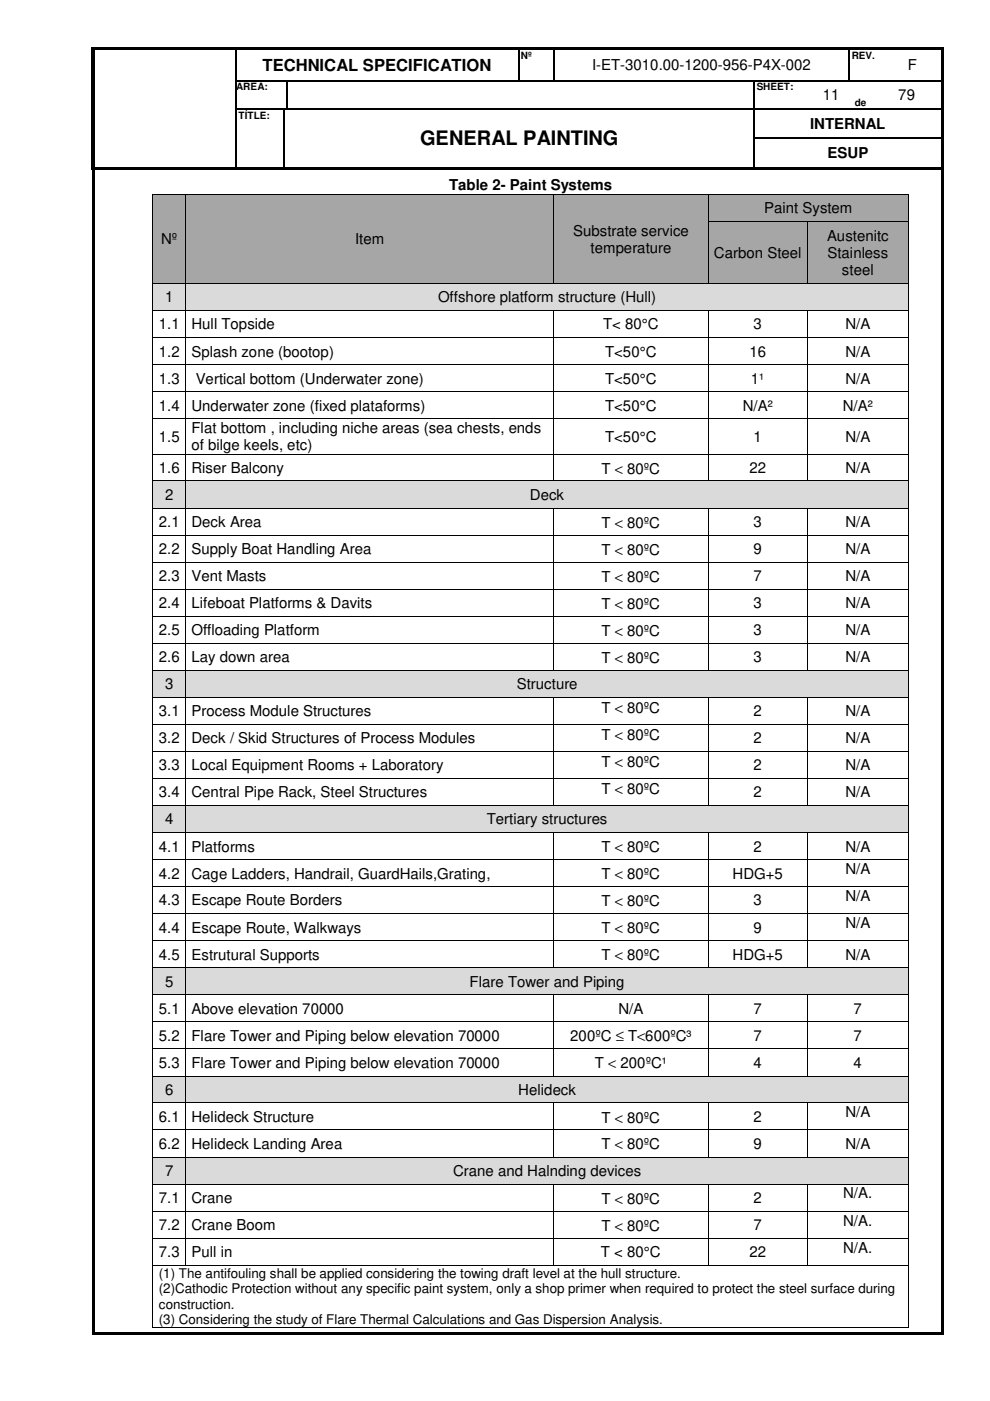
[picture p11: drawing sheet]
<svg xmlns="http://www.w3.org/2000/svg" width="210mm" height="297mm" viewBox="0 0 210 297" stroke-linecap="round" stroke-linejoin="round" font-family="sans-serif">
<defs><g id="words">
<text font-size="4.2" x="89.1" y="30.8">GENERAL PAINTING</text>
<text font-size="3.5" x="55.6" y="15">TECHNICAL SPECIFICATION</text>
<g font-size="3.2">
<text x="125.5" y="14.9">I-ET-3010.00-1200-956-P4X-002</text>
<text x="192.5" y="14.9">F</text>
<text x="174.5" y="21.3">11</text>
<text x="190.5" y="21.3">79</text>
<text x="171.7" y="27.3">INTERNAL</text>
<text x="175.5" y="33.5">ESUP</text>
<text x="95.2" y="40.4">Table 2- Paint Systems</text>
<text x="162" y="45.3">Paint System</text>
<text x="34.2" y="51.8">Nº</text>
<text x="75.3" y="51.8">Item</text>
<text x="121.5" y="50">Substrate service</text>
<text x="125.2" y="53.6">temperature</text>
<text x="175.3" y="51.1">Austenitc</text>
<text x="151.4" y="54.7">Carbon Steel</text>
<text x="175.4" y="54.7">Stainless</text>
<text x="178.5" y="58.3">steel</text>
<text x="35" y="64.1">1</text>
<text x="92.9" y="64.1">Offshore platform structure (Hull)</text>
<text x="33.7" y="69.9">1.1</text>
<text x="40.6" y="69.9">Hull Topside</text>
<text x="127.9" y="69.9">T&lt; 80°C</text>
<text x="159.8" y="69.9">3</text>
<text x="179.2" y="69.9">N/A</text>
<text x="33.7" y="75.6">1.2</text>
<text x="40.6" y="75.6">Splash zone (bootop)</text>
<text x="128.3" y="75.6">T&lt;50°C</text>
<text x="158.9" y="75.6">16</text>
<text x="179.2" y="75.6">N/A</text>
<text x="33.7" y="81.3">1.3</text>
<text x="41.5" y="81.3">Vertical bottom (Underwater zone)</text>
<text x="128.3" y="81.3">T&lt;50°C</text>
<text x="159.2" y="81.3">1¹</text>
<text x="179.2" y="81.3">N/A</text>
<text x="33.7" y="87.1">1.4</text>
<text x="40.6" y="87.1">Underwater zone (fixed plataforms)</text>
<text x="128.3" y="87.1">T&lt;50°C</text>
<text x="157.5" y="87.1">N/A²</text>
<text x="178.7" y="87.1">N/A²</text>
<text x="33.7" y="93.7">1.5</text>
<text x="40.6" y="91.9">Flat bottom , including niche areas (sea chests, ends</text>
<text x="40.6" y="95.5">of bilge keels, etc)</text>
<text x="128.3" y="93.7">T&lt;50°C</text>
<text x="159.8" y="93.7">1</text>
<text x="179.2" y="93.7">N/A</text>
<text x="33.7" y="100.3">1.6</text>
<text x="40.6" y="100.3">Riser Balcony</text>
<text x="127.6" y="100.4">T &lt; 80ºC</text>
<text x="158.9" y="100.3">22</text>
<text x="179.2" y="100.3">N/A</text>
<text x="35" y="106">2</text>
<text x="112.4" y="106">Deck</text>
<text x="33.7" y="111.8">2.1</text>
<text x="40.6" y="111.8">Deck Area</text>
<text x="127.6" y="111.9">T &lt; 80ºC</text>
<text x="159.8" y="111.8">3</text>
<text x="179.2" y="111.8">N/A</text>
<text x="33.7" y="117.5">2.2</text>
<text x="40.6" y="117.5">Supply Boat Handling Area</text>
<text x="127.6" y="117.6">T &lt; 80ºC</text>
<text x="159.8" y="117.5">9</text>
<text x="179.2" y="117.5">N/A</text>
<text x="33.7" y="123.2">2.3</text>
<text x="40.6" y="123.2">Vent Masts</text>
<text x="127.6" y="123.3">T &lt; 80ºC</text>
<text x="159.8" y="123.2">7</text>
<text x="179.2" y="123.2">N/A</text>
<text x="33.7" y="128.9">2.4</text>
<text x="40.6" y="128.9">Lifeboat Platforms &amp; Davits</text>
<text x="127.6" y="129.1">T &lt; 80ºC</text>
<text x="159.8" y="128.9">3</text>
<text x="179.2" y="128.9">N/A</text>
<text x="33.7" y="134.7">2.5</text>
<text x="40.6" y="134.7">Offloading Platform</text>
<text x="127.6" y="134.8">T &lt; 80ºC</text>
<text x="159.8" y="134.7">3</text>
<text x="179.2" y="134.7">N/A</text>
<text x="33.7" y="140.4">2.6</text>
<text x="40.6" y="140.4">Lay down area</text>
<text x="127.6" y="140.5">T &lt; 80ºC</text>
<text x="159.8" y="140.4">3</text>
<text x="179.2" y="140.4">N/A</text>
<text x="35" y="146.1">3</text>
<text x="109.6" y="146.1">Structure</text>
<text x="33.7" y="151.8">3.1</text>
<text x="40.6" y="151.8">Process Module Structures</text>
<text x="127.6" y="151.2">T &lt; 80ºC</text>
<text x="159.8" y="151.8">2</text>
<text x="179.2" y="151.8">N/A</text>
<text x="33.7" y="157.6">3.2</text>
<text x="40.6" y="157.6">Deck / Skid Structures of Process Modules</text>
<text x="127.6" y="156.9">T &lt; 80ºC</text>
<text x="159.8" y="157.6">2</text>
<text x="179.2" y="157.6">N/A</text>
<text x="33.7" y="163.3">3.3</text>
<text x="40.6" y="163.3">Local Equipment Rooms + Laboratory</text>
<text x="127.6" y="162.6">T &lt; 80ºC</text>
<text x="159.8" y="163.3">2</text>
<text x="179.2" y="163.3">N/A</text>
<text x="33.7" y="169.1">3.4</text>
<text x="40.6" y="169.1">Central Pipe Rack, Steel Structures</text>
<text x="127.6" y="168.4">T &lt; 80ºC</text>
<text x="159.8" y="169.1">2</text>
<text x="179.2" y="169.1">N/A</text>
<text x="35" y="174.8">4</text>
<text x="103.2" y="174.8">Tertiary structures</text>
<text x="33.7" y="180.6">4.1</text>
<text x="40.6" y="180.6">Platforms</text>
<text x="127.6" y="180.7">T &lt; 80ºC</text>
<text x="159.8" y="180.6">2</text>
<text x="179.2" y="180.6">N/A</text>
<text x="179.2" y="185.3">N/A</text>
<text x="33.7" y="186.3">4.2</text>
<text x="33.7" y="192">4.3</text>
<text x="40.6" y="186.3">Cage Ladders, Handrail, GuardHails,Grating,</text>
<text x="40.6" y="192">Escape Route Borders</text>
<text x="127.6" y="186.4">T &lt; 80ºC</text>
<text x="155.3" y="186.3">HDG+5</text>
<text x="159.8" y="192">3</text>
<text x="179.2" y="191.1">N/A</text>
<text x="33.7" y="197.7">4.4</text>
<text x="40.6" y="197.7">Escape Route, Walkways</text>
<text x="127.6" y="192.1">T &lt; 80ºC</text>
<text x="127.6" y="197.9">T &lt; 80ºC</text>
<text x="159.8" y="197.7">9</text>
<text x="179.2" y="196.8">N/A</text>
<text x="33.7" y="203.5">4.5</text>
<text x="40.6" y="203.5">Estrutural Supports</text>
<text x="127.6" y="203.6">T &lt; 80ºC</text>
<text x="155.3" y="203.5">HDG+5</text>
<text x="179.2" y="203.5">N/A</text>
<text x="35" y="209.2">5</text>
<text x="99.6" y="209.2">Flare Tower and Piping</text>
<text x="33.7" y="214.9">5.1</text>
<text x="40.6" y="214.9">Above elevation 70000</text>
<text x="131.1" y="214.9">N/A</text>
<text x="159.8" y="214.9">7</text>
<text x="181" y="214.9">7</text>
<text x="33.7" y="220.6">5.2</text>
<text x="40.6" y="220.6">Flare Tower and Piping below elevation 70000</text>
<text x="120.9" y="220.8">200ºC ≤ T&lt;600ºC³</text>
<text x="159.8" y="220.6">7</text>
<text x="181" y="220.6">7</text>
<text x="33.7" y="226.4">5.3</text>
<text x="40.6" y="226.4">Flare Tower and Piping below elevation 70000</text>
<text x="126.2" y="226.5">T &lt; 200ºC¹</text>
<text x="159.8" y="226.4">4</text>
<text x="181" y="226.4">4</text>
<text x="35" y="232.1">6</text>
<text x="109.9" y="232.1">Helideck</text>
<text x="33.7" y="237.9">6.1</text>
<text x="40.6" y="237.9">Helideck Structure</text>
<text x="127.6" y="238">T &lt; 80ºC</text>
<text x="159.8" y="237.9">2</text>
<text x="179.2" y="236.9">N/A</text>
<text x="33.7" y="243.6">6.2</text>
<text x="40.6" y="243.6">Helideck Landing Area</text>
<text x="127.6" y="243.7">T &lt; 80ºC</text>
<text x="159.8" y="243.6">9</text>
<text x="179.2" y="243.6">N/A</text>
<text x="35" y="249.3">7</text>
<text x="96.1" y="249.3">Crane and Halnding devices</text>
<text x="33.7" y="255.1">7.1</text>
<text x="40.6" y="255.1">Crane</text>
<text x="127.6" y="255.2">T &lt; 80ºC</text>
<text x="159.8" y="255.1">2</text>
<text x="178.8" y="254.1">N/A.</text>
<text x="33.7" y="260.8">7.2</text>
<text x="40.6" y="260.8">Crane Boom</text>
<text x="127.6" y="260.9">T &lt; 80ºC</text>
<text x="159.8" y="260.8">7</text>
<text x="178.8" y="259.8">N/A.</text>
<text x="33.7" y="266.5">7.3</text>
<text x="40.6" y="266.5">Pull in</text>
<text x="127.4" y="266.5">T &lt; 80°C</text>
<text x="158.9" y="266.5">22</text>
<text x="178.8" y="265.6">N/A.</text>
</g>
<g font-size="2.8">
<text x="33.7" y="270.9">(1) The antifouling shall be applied considering the towing draft level at the hull structure.</text>
<text x="33.7" y="274.2">(2)Cathodic Protection without any specific paint system, only a shop primer when required to protect the steel surface during</text>
<text x="33.7" y="277.5">construction.</text>
<text x="33.7" y="280.7">(3) Considering the study of Flare Thermal Calculations and Gas Dispersion Analysis.</text>
</g>
<g font-size="2.1">
<text x="110.4" y="12.4">Nº</text>
<text x="180.6" y="12.4">REV.</text>
<text x="50.1" y="19.2">AREA:</text>
<text x="160.4" y="19.2">SHEET:</text>
<text x="181.2" y="22.4">de</text>
<text x="50.6" y="25.1">TÍTLE:</text>
</g>
</g></defs>
<g fill="#000">
<path d="M19.4 10.5h.8zM19.4 10h.8v.5h-.8zM19.4 10.5h.8v6.5h-.8zM19.4 17h.8v.3h-.8zM20.2 10h29.6v.5h-29.6zM49.8 10.5h.3zM49.8 10h.5v.5h-.5zM49.8 17h.3v.3h-.3zM50.3 10h59.5v.5h-59.5zM60.6 17h.2v.3h-.2zM109.8 10.5h.3zM109.8 10h.5v.5h-.5z"/>
<path d="M109.8 17h.3v.3h-.3zM110.3 10h7v.5h-7zM117.3 10.5h.3zM117.3 10h.5v.5h-.5zM117.3 17h.3v.3h-.3zM117.8 10h62v.5h-62zM159.8 17h.3v.3h-.3zM172.5 17h.2v.3h-.2zM179.8 10.5h.3zM179.8 10h.5v.5h-.5zM179.8 17h.3v.3h-.3zM180.1 17h.2v.3h-.2z"/>
<path d="M180.3 10h7.2v.5h-7.2zM185 17h.3v.3h-.3zM187.5 10h.5v.5h-.5zM187.5 17h.2v.3h-.2zM188 10h11.5v.5h-11.5zM199.5 10h.5v.5h-.5zM199.5 10.5h.5v6.5h-.5zM199.5 17h.5v.3h-.5zM19.4 17.3h.8v5.7h-.8zM19.4 23h.8v.2h-.8zM19.4 23.2h.8v6h-.8zM19.4 29.2h.8v.3h-.8z"/>
<path d="M19.4 29.5h.8v5.9h-.8zM19.4 35.4h.8v.5h-.8zM19.5 35.9l.5 .1zM20.2 35.4h.5v.5h-.5zM20.7 35.4h29.1v.5h-29.1zM49.8 23h.3v.2h-.3zM49.8 29.2h.3v.3h-.3zM49.8 35.4h.5v.5h-.5zM50.3 35.4h9.8v.5h-9.8zM60.1 23h.3v.2h-.3zM60.1 29.2h.4v.3h-.4zM60.1 35.4h.5v.5h-.5z"/>
<path d="M60.4 23h.2v.2h-.2zM60.6 23h.2v.2h-.2zM60.6 35.4h99.2v.5h-99.2zM159.8 23h.3v.2h-.3zM159.8 29.2h.3v.3h-.3zM159.8 35.4h.5v.5h-.5zM160.3 35.4h39.2v.5h-39.2zM172.5 23h.2v.2h-.2zM180 23h.2v.2h-.2zM185 23h.3v.2h-.3zM199.5 17.3h.5v5.7h-.5zM199.5 23h.5v.2h-.5z"/>
<path d="M199.5 23.2h.5v6h-.5zM199.5 29.2h.5v.3h-.5zM199.5 29.5h.5v5.9h-.5zM199.5 35.4h.5v.6h-.5zM19.5 36h.5v246.5h-.5zM19.5 282.5h.5v.5h-.5zM20 282.5h179.5v.5h-179.5zM199.5 36h.5v246.5h-.5zM199.5 282.5h.5v.5h-.5z"/>
</g>
<path d="M50 10.5v6.5M50 17.3v5.7M60.7 17.3v5.7M117.5 10.5v6.5M50 23.2v6M50 29.5v5.9M60.3 23.2v6M60.3 29.5v5.9" fill="none" stroke="#000" stroke-width=".34"/>
<g fill="none" stroke="#000" stroke-width=".25">
<path d="M50.1 17.1h10.5M60.8 17.1h49M109.9 10.5v6.5M110.1 17.1h7.2M117.6 17.1h42.2M159.9 17.3v5.7M160.1 17.1h12.4M172.7 17.1h7.1M180 10.5v6.5M180.3 17.1h4.7M185.3 17.1h2.2M187.7 17.1h11.8"/>
<path d="M50.1 23.1h10M60.8 23.1h99M159.9 23.2v6M159.9 29.5v5.9M160.1 23.1h12.4M160.1 29.3h39.4M172.7 23.1h7.3M180.2 23.1h4.8M185.3 23.1h14.2"/>
</g>
<g fill="#a6a6a6">
<path d="M32.6 41.4h6.6v18.6h-6.6z"/>
<path d="M33.7 48.9h4.4v3.6h-4.4z"/>
<path d="M39.4 41.4h77.9v18.6h-77.9z"/>
<path d="M40.6 48.9h75.6v3.6h-75.6z"/>
<path d="M117.5 41.4h32.6v18.6h-32.6z"/>
<path d="M118.6 47h30.3v3.7h-30.3z"/>
<path d="M118.6 50.7h30.3v3.7h-30.3z"/>
<path d="M150.2 41.4h42.3v5.5h-42.3z"/>
<path d="M151.4 42.3h39.9v3.6h-39.9z"/>
</g>
<path d="M32.3 41.1h.2v.2h-.2zM39.2 41.1h.2v.2h-.2zM117.3 41.1h.1v.2h-.1zM150.1 41.1h.1v.2h-.1zM192.5 41.1h.2v.2h-.2z" fill="#000"/>
<path d="M32.4 41.3v5.6M32.5 41.2h6.7M39.3 41.3v5.6M39.4 41.2h77.9M117.3 41.3v5.6M117.4 41.2h32.7M150.2 41.3v5.6M150.2 41.2h42.3M192.6 41.3v5.6" fill="none" stroke="#000" stroke-width=".21"/>
<g fill="#a6a6a6">
<path d="M150.2 47.1h20.9v12.9h-20.9z"/>
<path d="M151.4 51.7h18.5v3.7h-18.5z"/>
<path d="M171.3 47.1h21.2v12.9h-21.2z"/>
<path d="M172.4 48.1h18.9v3.6h-18.9z"/>
<path d="M172.4 51.7h18.9v3.7h-18.9z"/>
<path d="M172.4 55.4h18.9v3.7h-18.9z"/>
</g>
<path d="M32.3 46.9h.2v.2h-.2zM39.2 46.9h.2v.2h-.2zM117.3 46.9h.1v.2h-.1zM150.1 46.9h.1v.2h-.1zM171.1 46.9h.1v.2h-.1zM192.5 46.9h.2v.2h-.2z" fill="#000"/>
<path d="M32.4 47.1v12.9M39.3 47.1v12.9M117.3 47.1v12.9M150.2 47.1v12.9M150.2 47h20.9M171.2 47.1v12.9M171.2 47h21.3M192.6 47.1v12.9" fill="none" stroke="#000" stroke-width=".21"/>
<g fill="#dadada">
<path d="M32.6 60.2h6.6v5.6h-6.6z"/>
<path d="M33.7 61.2h4.4v3.6h-4.4z"/>
<path d="M39.4 60.2h153.1v5.6h-153.1z"/>
<path d="M40.6 61.2h150.7v3.6h-150.7z"/>
</g>
<g fill="#000">
<path d="M32.3 60h.2v.2h-.2zM32.3 65.8h.2v.2h-.2zM32.3 71.5h.2v.2h-.2zM32.3 77.3h.2v.1h-.2zM39.2 60h.2v.2h-.2zM39.2 65.8h.2v.2h-.2zM39.2 71.5h.2v.2h-.2zM39.2 77.3h.2v.1h-.2zM117.3 60h.1v.2h-.1zM117.3 65.8h.1v.2h-.1zM117.3 71.5h.1v.2h-.1zM117.3 77.3h.1v.1h-.1z"/>
<path d="M150.1 60h.1v.2h-.1zM150.1 65.8h.1v.2h-.1zM150.1 71.5h.1v.2h-.1zM150.1 77.3h.1v.1h-.1zM171.1 60h.1v.2h-.1zM171.1 65.8h.1v.2h-.1zM171.1 71.5h.1v.2h-.1zM171.1 77.3h.1v.1h-.1zM192.5 60h.2v.2h-.2zM192.5 65.8h.2v.2h-.2zM192.5 71.5h.2v.2h-.2zM192.5 77.3h.2v.1h-.2z"/>
<path d="M32.3 83h.2v.1h-.2zM32.3 88.7h.2v.2h-.2zM32.3 96.2h.2v.2h-.2zM39.2 83h.2v.1h-.2zM39.2 88.7h.2v.2h-.2zM39.2 96.2h.2v.2h-.2zM117.3 83h.1v.1h-.1zM117.3 88.7h.1v.2h-.1zM117.3 96.2h.1v.2h-.1zM150.1 83h.1v.1h-.1zM150.1 88.7h.1v.2h-.1zM150.1 96.2h.1v.2h-.1z"/>
<path d="M171.1 83h.1v.1h-.1zM171.1 88.7h.1v.2h-.1zM171.1 96.2h.1v.2h-.1zM192.5 83h.2v.1h-.2zM192.5 88.7h.2v.2h-.2zM192.5 96.2h.2v.2h-.2z"/>
</g>
<g fill="none" stroke="#000" stroke-width=".21">
<path d="M32.4 60.2v5.6M32.4 66v5.5M32.4 71.7v5.6M32.4 77.4v5.6M32.5 60.1h6.7M32.5 65.9h6.7M32.5 71.6h6.7M32.5 77.3h6.7M39.3 60.2v5.6M39.3 66v5.5M39.3 71.7v5.6M39.3 77.4v5.6"/>
<path d="M39.4 60.1h77.9M39.4 65.9h77.9M39.4 71.6h77.9M39.4 77.3h77.9M117.3 66v5.5M117.3 71.7v5.6M117.3 77.4v5.6M117.4 60.1h32.7M117.4 65.9h32.7M117.4 71.6h32.7M117.4 77.3h32.7M150.2 66v5.5"/>
<path d="M150.2 71.7v5.6M150.2 77.4v5.6M150.2 60.1h20.9M150.2 65.9h20.9M150.2 71.6h20.9M150.2 77.3h20.9M171.2 66v5.5M171.2 71.7v5.6M171.2 77.4v5.6M171.2 60.1h21.3M171.2 65.9h21.3M171.2 71.6h21.3"/>
<path d="M171.2 77.3h21.3M192.6 60.2v5.6M192.6 66v5.5M192.6 71.7v5.6M192.6 77.4v5.6M32.4 83.1v5.6M32.4 88.9v7.3M32.4 96.4v5.5M32.5 83.1h6.7M32.5 88.8h6.7M32.5 96.3h6.7M39.3 83.1v5.6"/>
<path d="M39.3 88.9v7.3M39.3 96.4v5.5M39.4 83.1h77.9M39.4 88.8h77.9M39.4 96.3h77.9M117.3 83.1v5.6M117.3 88.9v7.3M117.3 96.4v5.5M117.4 83.1h32.7M117.4 88.8h32.7M117.4 96.3h32.7M150.2 83.1v5.6"/>
<path d="M150.2 88.9v7.3M150.2 96.4v5.5M150.2 83.1h20.9M150.2 88.8h20.9M150.2 96.3h20.9M171.2 83.1v5.6M171.2 88.9v7.3M171.2 96.4v5.5M171.2 83.1h21.3M171.2 88.8h21.3M171.2 96.3h21.3M192.6 83.1v5.6"/>
<path d="M192.6 88.9v7.3M192.6 96.4v5.5"/>
</g>
<g fill="#dadada">
<path d="M32.6 102.1h6.6v5.6h-6.6z"/>
<path d="M33.7 103h4.4v3.7h-4.4z"/>
<path d="M39.4 102.1h153.1v5.6h-153.1z"/>
<path d="M40.6 103h150.7v3.7h-150.7z"/>
</g>
<g fill="#000">
<path d="M32.3 101.9h.2v.2h-.2zM32.3 107.7h.2v.1h-.2zM32.3 113.4h.2v.1h-.2zM32.3 119.1h.2v.2h-.2zM39.2 101.9h.2v.2h-.2zM39.2 107.7h.2v.1h-.2zM39.2 113.4h.2v.1h-.2zM39.2 119.1h.2v.2h-.2zM117.3 101.9h.1v.2h-.1zM117.3 107.7h.1v.1h-.1zM117.3 113.4h.1v.1h-.1zM117.3 119.1h.1v.2h-.1z"/>
<path d="M150.1 101.9h.1v.2h-.1zM150.1 107.7h.1v.1h-.1zM150.1 113.4h.1v.1h-.1zM150.1 119.1h.1v.2h-.1zM171.1 101.9h.1v.2h-.1zM171.1 107.7h.1v.1h-.1zM171.1 113.4h.1v.1h-.1zM171.1 119.1h.1v.2h-.1zM192.5 101.9h.2v.2h-.2zM192.5 107.7h.2v.1h-.2zM192.5 113.4h.2v.1h-.2zM192.5 119.1h.2v.2h-.2z"/>
<path d="M32.3 124.8h.2v.2h-.2zM32.3 130.6h.2v.2h-.2zM32.3 136.3h.2v.2h-.2zM39.2 124.8h.2v.2h-.2zM39.2 130.6h.2v.2h-.2zM39.2 136.3h.2v.2h-.2zM117.3 124.8h.1v.2h-.1zM117.3 130.6h.1v.2h-.1zM117.3 136.3h.1v.2h-.1zM150.1 124.8h.1v.2h-.1zM150.1 130.6h.1v.2h-.1zM150.1 136.3h.1v.2h-.1z"/>
<path d="M171.1 124.8h.1v.2h-.1zM171.1 130.6h.1v.2h-.1zM171.1 136.3h.1v.2h-.1zM192.5 124.8h.2v.2h-.2zM192.5 130.6h.2v.2h-.2zM192.5 136.3h.2v.2h-.2z"/>
</g>
<g fill="none" stroke="#000" stroke-width=".21">
<path d="M32.4 102.1v5.6M32.4 107.8v5.6M32.4 113.5v5.6M32.4 119.3v5.5M32.5 102h6.7M32.5 107.7h6.7M32.5 113.5h6.7M32.5 119.2h6.7M39.3 102.1v5.6M39.3 107.8v5.6M39.3 113.5v5.6M39.3 119.3v5.5"/>
<path d="M39.4 102h77.9M39.4 107.7h77.9M39.4 113.5h77.9M39.4 119.2h77.9M117.3 107.8v5.6M117.3 113.5v5.6M117.3 119.3v5.5M117.4 102h32.7M117.4 107.7h32.7M117.4 113.5h32.7M117.4 119.2h32.7M150.2 107.8v5.6"/>
<path d="M150.2 113.5v5.6M150.2 119.3v5.5M150.2 102h20.9M150.2 107.7h20.9M150.2 113.5h20.9M150.2 119.2h20.9M171.2 107.8v5.6M171.2 113.5v5.6M171.2 119.3v5.5M171.2 102h21.3M171.2 107.7h21.3M171.2 113.5h21.3"/>
<path d="M171.2 119.2h21.3M192.6 102.1v5.6M192.6 107.8v5.6M192.6 113.5v5.6M192.6 119.3v5.5M32.4 125v5.6M32.4 130.8v5.5M32.4 136.5v5.5M32.5 124.9h6.7M32.5 130.7h6.7M32.5 136.4h6.7M39.3 125v5.6"/>
<path d="M39.3 130.8v5.5M39.3 136.5v5.5M39.4 124.9h77.9M39.4 130.7h77.9M39.4 136.4h77.9M117.3 125v5.6M117.3 130.8v5.5M117.3 136.5v5.5M117.4 124.9h32.7M117.4 130.7h32.7M117.4 136.4h32.7M150.2 125v5.6"/>
<path d="M150.2 130.8v5.5M150.2 136.5v5.5M150.2 124.9h20.9M150.2 130.7h20.9M150.2 136.4h20.9M171.2 125v5.6M171.2 130.8v5.5M171.2 136.5v5.5M171.2 124.9h21.3M171.2 130.7h21.3M171.2 136.4h21.3M192.6 125v5.6"/>
<path d="M192.6 130.8v5.5M192.6 136.5v5.5"/>
</g>
<g fill="#dadada">
<path d="M32.6 142.2h6.6v5.6h-6.6z"/>
<path d="M33.7 143.2h4.4v3.6h-4.4z"/>
<path d="M39.4 142.2h153.1v5.6h-153.1z"/>
<path d="M40.6 143.2h150.7v3.6h-150.7z"/>
</g>
<g fill="#000">
<path d="M32.3 142h.2v.2h-.2zM32.3 147.8h.2v.2h-.2zM32.3 153.5h.2v.2h-.2zM32.3 159.3h.2v.1h-.2zM39.2 142h.2v.2h-.2zM39.2 147.8h.2v.2h-.2zM39.2 153.5h.2v.2h-.2zM39.2 159.3h.2v.1h-.2zM117.3 142h.1v.2h-.1zM117.3 147.8h.1v.2h-.1zM117.3 153.5h.1v.2h-.1zM117.3 159.3h.1v.1h-.1z"/>
<path d="M150.1 142h.1v.2h-.1zM150.1 147.8h.1v.2h-.1zM150.1 153.5h.1v.2h-.1zM150.1 159.3h.1v.1h-.1zM171.1 142h.1v.2h-.1zM171.1 147.8h.1v.2h-.1zM171.1 153.5h.1v.2h-.1zM171.1 159.3h.1v.1h-.1zM192.5 142h.2v.2h-.2zM192.5 147.8h.2v.2h-.2zM192.5 153.5h.2v.2h-.2zM192.5 159.3h.2v.1h-.2z"/>
<path d="M32.3 165h.2v.1h-.2zM39.2 165h.2v.1h-.2zM117.3 165h.1v.1h-.1zM150.1 165h.1v.1h-.1zM171.1 165h.1v.1h-.1zM192.5 165h.2v.1h-.2z"/>
</g>
<g fill="none" stroke="#000" stroke-width=".21">
<path d="M32.4 142.2v5.6M32.4 148v5.5M32.4 153.7v5.6M32.4 159.4v5.6M32.5 142.1h6.7M32.5 147.9h6.7M32.5 153.6h6.7M32.5 159.3h6.7M39.3 142.2v5.6M39.3 148v5.5M39.3 153.7v5.6M39.3 159.4v5.6"/>
<path d="M39.4 142.1h77.9M39.4 147.9h77.9M39.4 153.6h77.9M39.4 159.3h77.9M117.3 148v5.5M117.3 153.7v5.6M117.3 159.4v5.6M117.4 142.1h32.7M117.4 147.9h32.7M117.4 153.6h32.7M117.4 159.3h32.7M150.2 148v5.5"/>
<path d="M150.2 153.7v5.6M150.2 159.4v5.6M150.2 142.1h20.9M150.2 147.9h20.9M150.2 153.6h20.9M150.2 159.3h20.9M171.2 148v5.5M171.2 153.7v5.6M171.2 159.4v5.6M171.2 142.1h21.3M171.2 147.9h21.3M171.2 153.6h21.3"/>
<path d="M171.2 159.3h21.3M192.6 142.2v5.6M192.6 148v5.5M192.6 153.7v5.6M192.6 159.4v5.6M32.4 165.1v5.6M32.5 165.1h6.7M39.3 165.1v5.6M39.4 165.1h77.9M117.3 165.1v5.6M117.4 165.1h32.7M150.2 165.1v5.6"/>
<path d="M150.2 165.1h20.9M171.2 165.1v5.6M171.2 165.1h21.3M192.6 165.1v5.6"/>
</g>
<g fill="#dadada">
<path d="M32.6 170.9h6.6v5.5h-6.6z"/>
<path d="M33.7 171.8h4.4v3.7h-4.4z"/>
<path d="M39.4 170.9h153.1v5.5h-153.1z"/>
<path d="M40.6 171.8h150.7v3.7h-150.7z"/>
</g>
<g fill="#000">
<path d="M32.3 170.7h.2v.2h-.2zM32.3 176.4h.2v.2h-.2zM39.2 170.7h.2v.2h-.2zM39.2 176.4h.2v.2h-.2zM117.3 170.7h.1v.2h-.1zM117.3 176.4h.1v.2h-.1zM150.1 170.7h.1v.2h-.1zM150.1 176.4h.1v.2h-.1zM171.1 170.7h.1v.2h-.1zM171.1 176.4h.1v.2h-.1zM192.5 170.7h.2v.2h-.2zM192.5 176.4h.2v.2h-.2z"/>
<path d="M32.3 182.2h.2v.1h-.2zM32.3 187.9h.2v.2h-.2zM32.3 193.6h.2v.2h-.2zM32.3 199.4h.2v.2h-.2zM39.2 182.2h.2v.1h-.2zM39.2 187.9h.2v.2h-.2zM39.2 193.6h.2v.2h-.2zM39.2 199.4h.2v.2h-.2zM117.3 182.2h.1v.1h-.1zM117.3 187.9h.1v.2h-.1zM117.3 193.6h.1v.2h-.1zM117.3 199.4h.1v.2h-.1z"/>
<path d="M150.1 182.2h.1v.1h-.1zM150.1 187.9h.1v.2h-.1zM150.1 193.6h.1v.2h-.1zM150.1 199.4h.1v.2h-.1zM171.1 182.2h.1v.1h-.1zM171.1 187.9h.1v.2h-.1zM171.1 193.6h.1v.2h-.1zM171.1 199.4h.1v.2h-.1zM192.5 182.2h.2v.1h-.2zM192.5 187.9h.2v.2h-.2zM192.5 193.6h.2v.2h-.2zM192.5 199.4h.2v.2h-.2z"/>
</g>
<g fill="none" stroke="#000" stroke-width=".21">
<path d="M32.4 170.9v5.5M32.4 176.6v5.6M32.5 170.8h6.7M32.5 176.5h6.7M39.3 170.9v5.5M39.3 176.6v5.6M39.4 170.8h77.9M39.4 176.5h77.9M117.3 176.6v5.6M117.4 170.8h32.7M117.4 176.5h32.7M150.2 176.6v5.6"/>
<path d="M150.2 170.8h20.9M150.2 176.5h20.9M171.2 176.6v5.6M171.2 170.8h21.3M171.2 176.5h21.3M192.6 170.9v5.5M192.6 176.6v5.6M32.4 182.3v5.6M32.4 188.1v5.5M32.4 193.8v5.6M32.4 199.6v5.5M32.5 182.2h6.7"/>
<path d="M32.5 188h6.7M32.5 193.7h6.7M32.5 199.5h6.7M39.3 182.3v5.6M39.3 188.1v5.5M39.3 193.8v5.6M39.3 199.6v5.5M39.4 182.2h77.9M39.4 188h77.9M39.4 193.7h77.9M39.4 199.5h77.9M117.3 182.3v5.6"/>
<path d="M117.3 188.1v5.5M117.3 193.8v5.6M117.3 199.6v5.5M117.4 182.2h32.7M117.4 188h32.7M117.4 193.7h32.7M117.4 199.5h32.7M150.2 182.3v5.6M150.2 188.1v5.5M150.2 193.8v5.6M150.2 199.6v5.5M150.2 182.2h20.9"/>
<path d="M150.2 188h20.9M150.2 193.7h20.9M150.2 199.5h20.9M171.2 182.3v5.6M171.2 188.1v5.5M171.2 193.8v5.6M171.2 199.6v5.5M171.2 182.2h21.3M171.2 188h21.3M171.2 193.7h21.3M171.2 199.5h21.3M192.6 182.3v5.6"/>
<path d="M192.6 188.1v5.5M192.6 193.8v5.6M192.6 199.6v5.5"/>
</g>
<g fill="#dadada">
<path d="M32.6 205.3h6.6v5.5h-6.6z"/>
<path d="M33.7 206.2h4.4v3.7h-4.4z"/>
<path d="M39.4 205.3h153.1v5.5h-153.1z"/>
<path d="M40.6 206.2h150.7v3.7h-150.7z"/>
</g>
<g fill="#000">
<path d="M32.3 205.1h.2v.2h-.2zM32.3 210.8h.2v.2h-.2zM32.3 216.6h.2v.1h-.2zM39.2 205.1h.2v.2h-.2zM39.2 210.8h.2v.2h-.2zM39.2 216.6h.2v.1h-.2zM117.3 205.1h.1v.2h-.1zM117.3 210.8h.1v.2h-.1zM117.3 216.6h.1v.1h-.1zM150.1 205.1h.1v.2h-.1zM150.1 210.8h.1v.2h-.1zM150.1 216.6h.1v.1h-.1z"/>
<path d="M171.1 205.1h.1v.2h-.1zM171.1 210.8h.1v.2h-.1zM171.1 216.6h.1v.1h-.1zM192.5 205.1h.2v.2h-.2zM192.5 210.8h.2v.2h-.2zM192.5 216.6h.2v.1h-.2zM32.3 222.3h.2v.2h-.2zM39.2 222.3h.2v.2h-.2zM117.3 222.3h.1v.2h-.1zM150.1 222.3h.1v.2h-.1zM171.1 222.3h.1v.2h-.1zM192.5 222.3h.2v.2h-.2z"/>
</g>
<g fill="none" stroke="#000" stroke-width=".21">
<path d="M32.4 205.3v5.5M32.4 211v5.6M32.4 216.7v5.6M32.5 205.2h6.7M32.5 210.9h6.7M32.5 216.7h6.7M39.3 205.3v5.5M39.3 211v5.6M39.3 216.7v5.6M39.4 205.2h77.9M39.4 210.9h77.9M39.4 216.7h77.9"/>
<path d="M117.3 211v5.6M117.3 216.7v5.6M117.4 205.2h32.7M117.4 210.9h32.7M117.4 216.7h32.7M150.2 211v5.6M150.2 216.7v5.6M150.2 205.2h20.9M150.2 210.9h20.9M150.2 216.7h20.9M171.2 211v5.6M171.2 216.7v5.6"/>
<path d="M171.2 205.2h21.3M171.2 210.9h21.3M171.2 216.7h21.3M192.6 205.3v5.5M192.6 211v5.6M192.6 216.7v5.6M32.4 222.5v5.5M32.5 222.4h6.7M39.3 222.5v5.5M39.4 222.4h77.9M117.3 222.5v5.5M117.4 222.4h32.7"/>
<path d="M150.2 222.5v5.5M150.2 222.4h20.9M171.2 222.5v5.5M171.2 222.4h21.3M192.6 222.5v5.5"/>
</g>
<g fill="#dadada">
<path d="M32.6 228.2h6.6v5.6h-6.6z"/>
<path d="M33.7 229.2h4.4v3.6h-4.4z"/>
<path d="M39.4 228.2h153.1v5.6h-153.1z"/>
<path d="M40.6 229.2h150.7v3.6h-150.7z"/>
</g>
<g fill="#000">
<path d="M32.3 228h.2v.2h-.2zM32.3 233.8h.2v.1h-.2zM32.3 239.5h.2v.1h-.2zM39.2 228h.2v.2h-.2zM39.2 233.8h.2v.1h-.2zM39.2 239.5h.2v.1h-.2zM117.3 228h.1v.2h-.1zM117.3 233.8h.1v.1h-.1zM117.3 239.5h.1v.1h-.1zM150.1 228h.1v.2h-.1zM150.1 233.8h.1v.1h-.1zM150.1 239.5h.1v.1h-.1z"/>
<path d="M171.1 228h.1v.2h-.1zM171.1 233.8h.1v.1h-.1zM171.1 239.5h.1v.1h-.1zM192.5 228h.2v.2h-.2zM192.5 233.8h.2v.1h-.2zM192.5 239.5h.2v.1h-.2z"/>
</g>
<g fill="none" stroke="#000" stroke-width=".21">
<path d="M32.4 228.2v5.6M32.4 233.9v5.6M32.4 239.6v5.6M32.5 228.1h6.7M32.5 233.8h6.7M32.5 239.6h6.7M39.3 228.2v5.6M39.3 233.9v5.6M39.3 239.6v5.6M39.4 228.1h77.9M39.4 233.8h77.9M39.4 239.6h77.9"/>
<path d="M117.3 233.9v5.6M117.3 239.6v5.6M117.4 228.1h32.7M117.4 233.8h32.7M117.4 239.6h32.7M150.2 233.9v5.6M150.2 239.6v5.6M150.2 228.1h20.9M150.2 233.8h20.9M150.2 239.6h20.9M171.2 233.9v5.6M171.2 239.6v5.6"/>
<path d="M171.2 228.1h21.3M171.2 233.8h21.3M171.2 239.6h21.3M192.6 228.2v5.6M192.6 233.9v5.6M192.6 239.6v5.6"/>
</g>
<g fill="#dadada">
<path d="M32.6 245.4h6.6v5.6h-6.6z"/>
<path d="M33.7 246.4h4.4v3.6h-4.4z"/>
<path d="M39.4 245.4h153.1v5.6h-153.1z"/>
<path d="M40.6 246.4h150.7v3.6h-150.7z"/>
</g>
<g fill="#000">
<path d="M32.3 245.2h.2v.2h-.2zM32.3 251h.2v.1h-.2zM32.3 256.7h.2v.2h-.2zM39.2 245.2h.2v.2h-.2zM39.2 251h.2v.1h-.2zM39.2 256.7h.2v.2h-.2zM117.3 245.2h.1v.2h-.1zM117.3 251h.1v.1h-.1zM117.3 256.7h.1v.2h-.1zM150.1 245.2h.1v.2h-.1zM150.1 251h.1v.1h-.1zM150.1 256.7h.1v.2h-.1z"/>
<path d="M171.1 245.2h.1v.2h-.1zM171.1 251h.1v.1h-.1zM171.1 256.7h.1v.2h-.1zM192.5 245.2h.2v.2h-.2zM192.5 251h.2v.1h-.2zM192.5 256.7h.2v.2h-.2zM32.3 262.4h.2v.2h-.2zM39.2 262.4h.2v.2h-.2zM117.3 262.4h.1v.2h-.1zM150.1 262.4h.1v.2h-.1zM171.1 262.4h.1v.2h-.1zM192.5 262.4h.2v.2h-.2z"/>
</g>
<g fill="none" stroke="#000" stroke-width=".21">
<path d="M32.4 245.4v5.6M32.4 251.1v5.6M32.4 256.9v5.5M32.5 245.3h6.7M32.5 251h6.7M32.5 256.8h6.7M39.3 245.4v5.6M39.3 251.1v5.6M39.3 256.9v5.5M39.4 245.3h77.9M39.4 251h77.9M39.4 256.8h77.9"/>
<path d="M117.3 251.1v5.6M117.3 256.9v5.5M117.4 245.3h32.7M117.4 251h32.7M117.4 256.8h32.7M150.2 251.1v5.6M150.2 256.9v5.5M150.2 245.3h20.9M150.2 251h20.9M150.2 256.8h20.9M171.2 251.1v5.6M171.2 256.9v5.5"/>
<path d="M171.2 245.3h21.3M171.2 251h21.3M171.2 256.8h21.3M192.6 245.4v5.6M192.6 251.1v5.6M192.6 256.9v5.5M32.4 262.6v5.6M32.5 262.5h6.7M39.3 262.6v5.6M39.4 262.5h77.9M117.3 262.6v5.6M117.4 262.5h32.7"/>
<path d="M150.2 262.6v5.6M150.2 262.5h20.9M171.2 262.6v5.6M171.2 262.5h21.3M192.6 262.6v5.6"/>
</g>
<g fill="#fff">
<path d="M32.6 268.4h159.9v12.9h-159.9z"/>
<path d="M33.7 268.4h157.6v3.2h-157.6z"/>
<path d="M33.7 271.6h157.6v3.2h-157.6z"/>
<path d="M33.7 274.8h157.6v3.3h-157.6z"/>
<path d="M33.7 278.1h157.6v3.2h-157.6z"/>
</g>
<path d="M32.3 268.2h.2v.2h-.2zM39.2 268.2h.2v.2h-.2zM117.3 268.2h.1v.2h-.1zM150.1 268.2h.1v.2h-.1zM171.1 268.2h.1v.2h-.1zM192.5 268.2h.2v.2h-.2zM32.3 281.3h.2v.2h-.2zM192.5 281.3h.2v.2h-.2z" fill="#000"/>
<path d="M32.4 268.4v12.9M32.5 268.3h6.7M39.4 268.3h77.9M117.4 268.3h32.7M150.2 268.3h20.9M171.2 268.3h21.3M192.6 268.4v12.9M32.5 281.4h160" fill="none" stroke="#000" stroke-width=".21"/>
<use href="#words"/>
</svg>
